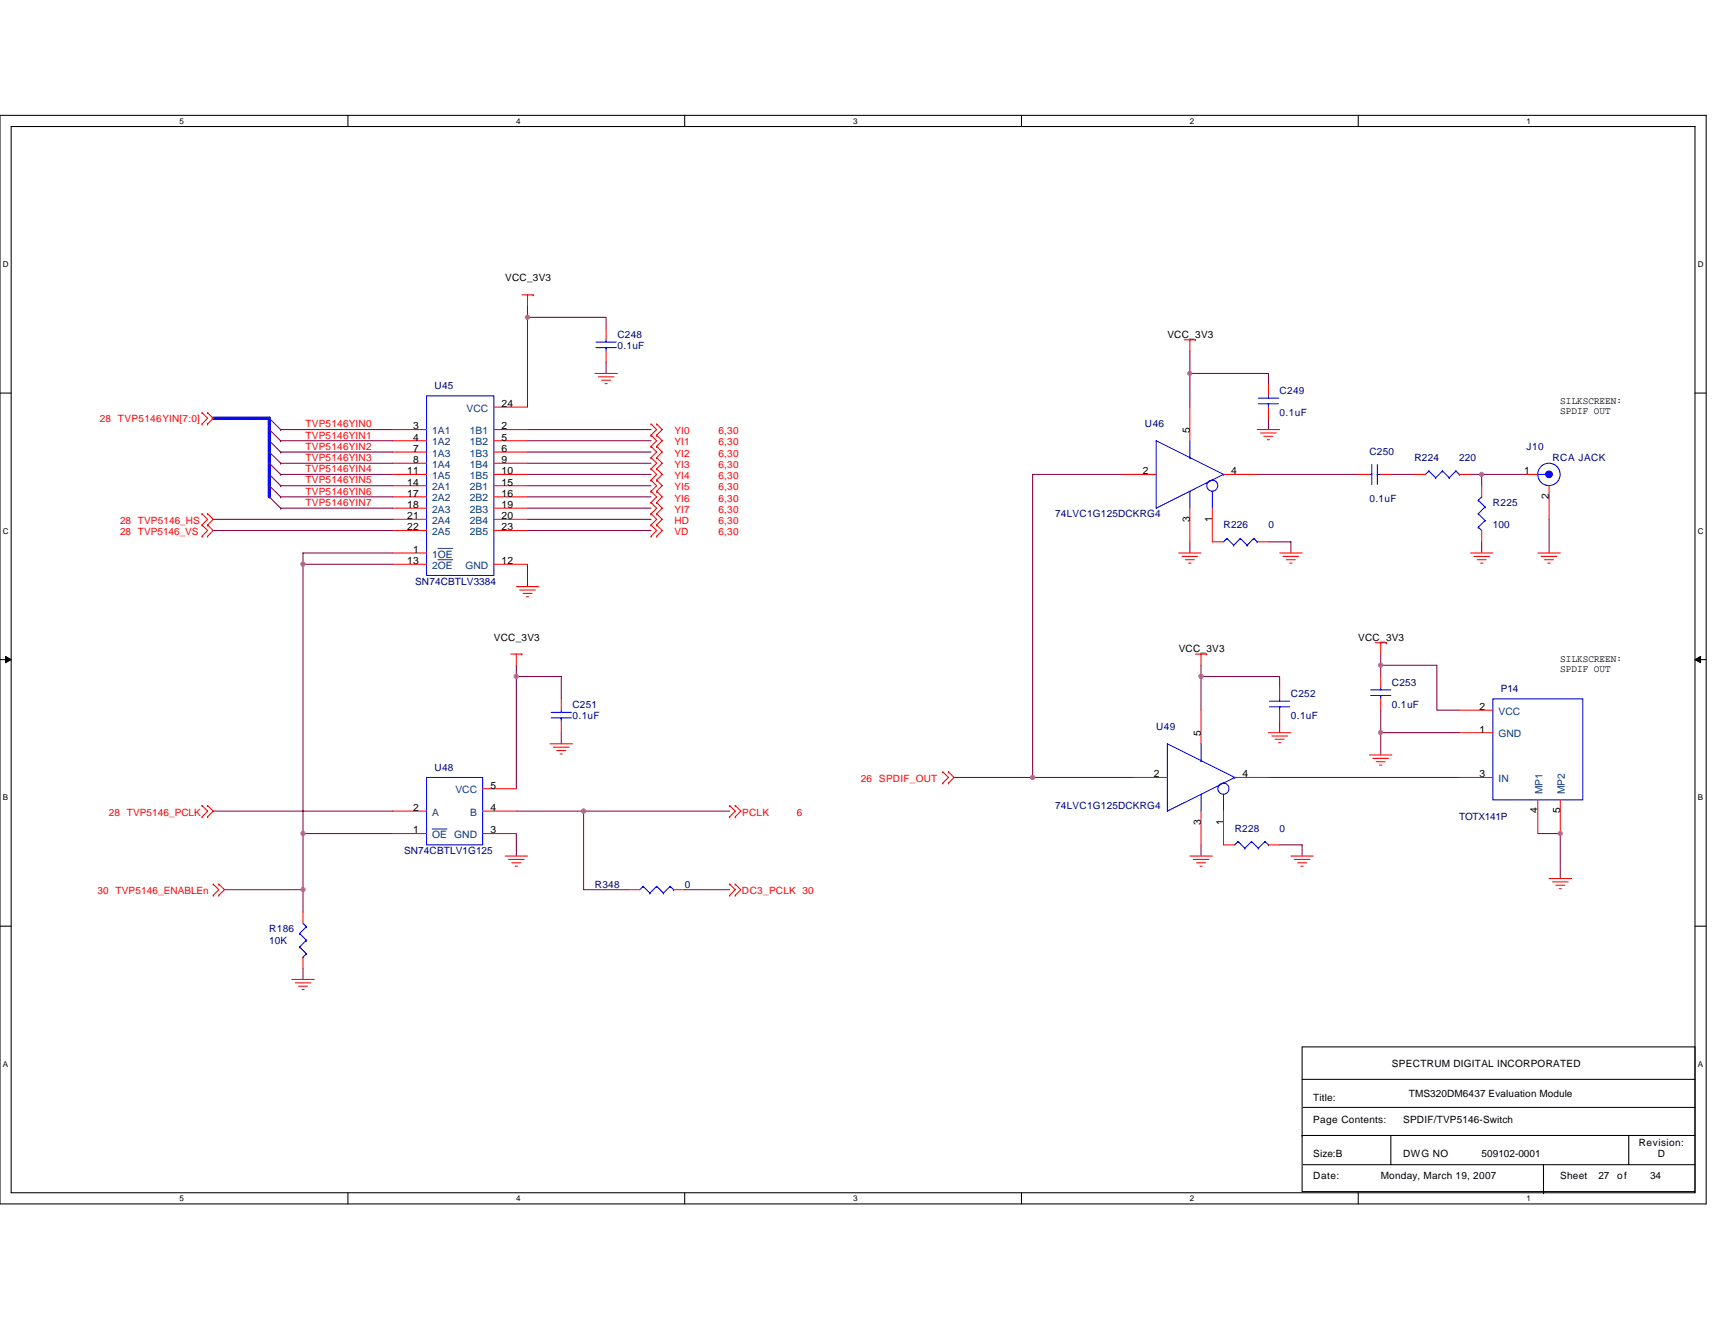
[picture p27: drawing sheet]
<svg xmlns="http://www.w3.org/2000/svg" width="279mm" height="216mm" viewBox="0 0 279 216" stroke-linecap="round" stroke-linejoin="round" font-family="sans-serif">
<defs><g id="words">
<g font-size="1.7">
<text x="67.3" y="70">3</text>
<text x="67.3" y="71.8">4</text>
<text x="81.7" y="66.3">24</text>
<text x="81.7" y="70">2</text>
<text x="81.7" y="71.8">5</text>
<text x="193.8" y="70.5" transform="rotate(-90 193.8 70.5)">5</text>
<text x="66.4" y="77.3">11</text>
<text x="67.3" y="73.6">7</text>
<text x="67.3" y="75.5">8</text>
<text x="81.7" y="73.6">6</text>
<text x="81.7" y="75.5">9</text>
<text x="81.7" y="77.3">10</text>
<text x="186.2" y="77.3">2</text>
<text x="200.6" y="77.3">4</text>
<text x="248.3" y="77.3">1</text>
<text x="66.4" y="79.1">14</text>
<text x="66.4" y="80.9">17</text>
<text x="66.4" y="82.8">18</text>
<text x="81.7" y="79.1">15</text>
<text x="81.7" y="80.9">16</text>
<text x="81.7" y="82.8">19</text>
<text x="252.3" y="81.3" transform="rotate(-90 252.3 81.3)">2</text>
<text x="66.4" y="84.6">21</text>
<text x="66.4" y="86.4">22</text>
<text x="81.7" y="84.6">20</text>
<text x="81.7" y="86.4">23</text>
<text x="193.8" y="85" transform="rotate(-90 193.8 85)">3</text>
<text x="197.5" y="85" transform="rotate(-90 197.5 85)">1</text>
<text x="66.4" y="91.9">13</text>
<text x="67.3" y="90.1">1</text>
<text x="81.7" y="91.9">12</text>
<text x="195.6" y="119.9" transform="rotate(-90 195.6 119.9)">5</text>
<text x="241" y="119.4">1</text>
<text x="241" y="115.7">2</text>
<text x="79.9" y="128.5">5</text>
<text x="188" y="126.7">2</text>
<text x="202.4" y="126.7">4</text>
<text x="241" y="126.7">3</text>
<text x="67.3" y="132.1">2</text>
<text x="67.3" y="135.8">1</text>
<text x="79.9" y="132.1">4</text>
<text x="79.9" y="135.8">3</text>
<text x="195.6" y="134.4" transform="rotate(-90 195.6 134.4)">3</text>
<text x="199.3" y="134.4" transform="rotate(-90 199.3 134.4)">1</text>
<text x="250.5" y="132.5" transform="rotate(-90 250.5 132.5)">4</text>
<text x="254.2" y="132.5" transform="rotate(-90 254.2 132.5)">5</text>
</g>
<g font-size="1.7" fill="#004080">
<text x="70.4" y="70.7">1A1</text>
<text x="76" y="67.1">VCC</text>
<text x="76.6" y="70.7">1B1</text>
<text x="70.4" y="72.6">1A2</text>
<text x="70.4" y="74.4">1A3</text>
<text x="70.4" y="76.2">1A4</text>
<text x="76.6" y="72.6">1B2</text>
<text x="76.6" y="74.4">1B3</text>
<text x="76.6" y="76.2">1B4</text>
<text x="70.4" y="78">1A5</text>
<text x="70.4" y="79.9">2A1</text>
<text x="70.4" y="81.7">2A2</text>
<text x="70.4" y="83.5">2A3</text>
<text x="76.6" y="78">1B5</text>
<text x="76.6" y="79.9">2B1</text>
<text x="76.6" y="81.7">2B2</text>
<text x="76.6" y="83.5">2B3</text>
<text x="70.4" y="85.4">2A4</text>
<text x="70.4" y="87.2">2A5</text>
<text x="76.6" y="85.4">2B4</text>
<text x="76.6" y="87.2">2B5</text>
<text x="70.4" y="90.8">1OE</text>
<text x="70.4" y="92.7">2OE</text>
<text x="75.8" y="92.7">GND</text>
<text x="244.1" y="116.5">VCC</text>
<text x="244.1" y="120.1">GND</text>
<text x="74.2" y="129.3">VCC</text>
<text x="244.1" y="127.4">IN</text>
<text x="251.3" y="129.4" transform="rotate(-90 251.3 129.4)">MP1</text>
<text x="255" y="129.4" transform="rotate(-90 255 129.4)">MP2</text>
<text x="70.4" y="132.9">A</text>
<text x="70.4" y="136.6">OE</text>
<text x="74" y="136.6">GND</text>
<text x="76.6" y="132.9">B</text>
</g>
<g font-size="1.6">
<text x="82.3" y="45.9">VCC_3V3</text>
<text x="190.2" y="55">VCC_3V3</text>
<text x="254.2" y="65.8">SILKSCREEN:</text>
<text x="254.2" y="67.5">SPDIF OUT</text>
<text x="80.5" y="104.4">VCC_3V3</text>
<text x="192" y="106.2">VCC_3V3</text>
<text x="221.3" y="104.4">VCC_3V3</text>
<text x="254.2" y="107.8">SILKSCREEN:</text>
<text x="254.2" y="109.6">SPDIF OUT</text>
<text x="226.8" y="173.9">SPECTRUM DIGITAL INCORPORATED</text>
<text x="214" y="179.4">Title:</text>
<text x="229.5" y="178.8">TMS320DM6437 Evaluation Module</text>
<text x="214" y="183">Page Contents:</text>
<text x="228.6" y="183">SPDIF/TVP5146-Switch</text>
<text x="214" y="188.5">Size:B</text>
<text x="228.6" y="188.5">DWG NO</text>
<text x="241.4" y="188.5">509102-0001</text>
<text x="267" y="186.7">Revision:</text>
<text x="270.1" y="188.5">D</text>
<text x="214" y="192.2">Date:</text>
<text x="224.9" y="192.2">Monday, March 19, 2007</text>
<text x="254.2" y="192.2">Sheet</text>
<text x="260.4" y="192.2">27</text>
<text x="263.5" y="192.2">of</text>
<text x="268.8" y="192.2">34</text>
</g>
<g font-size="1.6" fill="#000080">
<text x="100.6" y="55">C248</text>
<text x="100.6" y="56.9">0.1uF</text>
<text x="70.8" y="63.4">U45</text>
<text x="208.5" y="64.2">C249</text>
<text x="186.5" y="69.6">U46</text>
<text x="208.5" y="67.8">0.1uF</text>
<text x="223.1" y="74.2">C250</text>
<text x="230.4" y="75.1">R224</text>
<text x="237.7" y="75.1">220</text>
<text x="248.7" y="73.3">J10</text>
<text x="252.9" y="75.1">RCA JACK</text>
<text x="223.1" y="81.7">0.1uF</text>
<text x="243.2" y="82.4">R225</text>
<text x="171.9" y="84.3">74LVC1G125DCKRG4</text>
<text x="199.3" y="86.1">R226</text>
<text x="206.6" y="86.1">0</text>
<text x="243.2" y="86.1">100</text>
<text x="67.6" y="95.3">SN74CBTLV3384</text>
<text x="210.3" y="113.5">C252</text>
<text x="226.8" y="111.7">C253</text>
<text x="244.5" y="112.8">P14</text>
<text x="93.3" y="115.4">C251</text>
<text x="93.3" y="117.2">0.1uF</text>
<text x="188.4" y="119">U49</text>
<text x="210.3" y="117.2">0.1uF</text>
<text x="226.8" y="115.4">0.1uF</text>
<text x="70.8" y="125.6">U48</text>
<text x="171.9" y="131.8">74LVC1G125DCKRG4</text>
<text x="201.2" y="135.5">R228</text>
<text x="208.5" y="135.5">0</text>
<text x="237.7" y="133.6">TOTX141P</text>
<text x="65.8" y="139.1">SN74CBTLV1G125</text>
<text x="96.9" y="144.6">R348</text>
<text x="111.5" y="144.6">0</text>
<text x="43.9" y="151.9">R186</text>
<text x="43.9" y="153.8">10K</text>
</g>
<g font-size="1.6" fill="#f00">
<text x="16.3" y="68.7">28 TVP5146YIN[7:0]</text>
<text x="49.8" y="69.6">TVP5146YIN0</text>
<text x="49.8" y="71.5">TVP5146YIN1</text>
<text x="109.9" y="70.7">YI0</text>
<text x="117.1" y="70.7">6,30</text>
<text x="49.8" y="73.3">TVP5146YIN2</text>
<text x="49.8" y="75.1">TVP5146YIN3</text>
<text x="49.8" y="76.9">TVP5146YIN4</text>
<text x="109.9" y="72.6">YI1</text>
<text x="109.9" y="74.4">YI2</text>
<text x="109.9" y="76.2">YI3</text>
<text x="117.1" y="72.6">6,30</text>
<text x="117.1" y="74.4">6,30</text>
<text x="117.1" y="76.2">6,30</text>
<text x="49.8" y="78.8">TVP5146YIN5</text>
<text x="49.8" y="80.6">TVP5146YIN6</text>
<text x="49.8" y="82.4">TVP5146YIN7</text>
<text x="109.9" y="78.1">YI4</text>
<text x="109.9" y="79.9">YI5</text>
<text x="109.9" y="81.7">YI6</text>
<text x="109.9" y="83.5">YI7</text>
<text x="117.1" y="78.1">6,30</text>
<text x="117.1" y="79.9">6,30</text>
<text x="117.1" y="81.7">6,30</text>
<text x="117.1" y="83.5">6,30</text>
<text x="19.6" y="85.4">28 TVP5146_HS</text>
<text x="19.6" y="87.2">28 TVP5146_VS</text>
<text x="109.9" y="85.4">HD</text>
<text x="109.9" y="87.2">VD</text>
<text x="117.1" y="85.4">6,30</text>
<text x="117.1" y="87.2">6,30</text>
<text x="140.3" y="127.4">26 SPDIF_OUT</text>
<text x="17.7" y="132.9">28 TVP5146_PCLK</text>
<text x="120.9" y="132.9">PCLK</text>
<text x="129.8" y="132.9">6</text>
<text x="15.9" y="145.7">30 TVP5146_ENABLEn</text>
<text x="120.9" y="145.7">DC3_PCLK 30</text>
</g>
<g font-size="1.3">
<text x="29.3" y="20.2">5</text>
<text x="84.1" y="20.2">4</text>
<text x="139" y="20.2">3</text>
<text x="193.8" y="20.2">2</text>
<text x="248.7" y="20.2">1</text>
<text x=".5" y="43.5">D</text>
<text x="276.6" y="43.5">D</text>
<text x=".5" y="87">C</text>
<text x="276.6" y="87">C</text>
<text x=".5" y="130.4">B</text>
<text x="276.6" y="130.4">B</text>
<text x=".5" y="173.8">A</text>
<text x="276.6" y="173.8">A</text>
<text x="29.3" y="195.7">5</text>
<text x="84.1" y="195.7">4</text>
<text x="139" y="195.7">3</text>
<text x="193.8" y="195.7">2</text>
<text x="248.7" y="195.7">1</text>
</g>
</g></defs>
<path d="M0 18.8h278v177.4h-278zM1.8 20.6h274.3v173.8h-274.3z" fill="none" stroke="#000" stroke-width=".17"/>
<g fill="#fff">
<path d="M29.3 19h.7v1.4h-.7z"/>
<path d="M29.3 194.5h.7v1.5h-.7z"/>
</g>
<path d="M56.7 18.8v1.8M56.7 194.4v1.8" fill="none" stroke="#000" stroke-width=".17"/>
<g fill="#fff">
<path d="M84.1 19h.7v1.4h-.7z"/>
<path d="M84.1 194.5h.7v1.5h-.7z"/>
</g>
<path d="M111.5 18.8v1.8M111.5 194.4v1.8" fill="none" stroke="#000" stroke-width=".17"/>
<g fill="#fff">
<path d="M139 19h.7v1.4h-.7z"/>
<path d="M139 194.5h.7v1.5h-.7z"/>
</g>
<path d="M166.4 18.8v1.8M166.4 194.4v1.8" fill="none" stroke="#000" stroke-width=".17"/>
<g fill="#fff">
<path d="M193.8 19h.8v1.4h-.8z"/>
<path d="M193.8 194.5h.8v1.5h-.8z"/>
</g>
<path d="M221.3 18.8v1.8M221.3 194.4v1.8" fill="none" stroke="#000" stroke-width=".17"/>
<g fill="#fff">
<path d="M248.7 19h.7v1.4h-.7z"/>
<path d="M248.7 194.5h.7v1.5h-.7z"/>
<path d="M.5 42.3h.9v1.5h-.9z"/>
<path d="M276.6 42.3h1v1.5h-1z"/>
<path d="M.5 85.8h.9v1.4h-.9z"/>
<path d="M276.6 85.8h1v1.4h-1z"/>
</g>
<path d="M0 64.1h1.8M276.1 64.1h1.9" fill="none" stroke="#000" stroke-width=".17"/>
<g fill="#fff">
<path d="M.5 129.2h.8v1.5h-.8z"/>
<path d="M276.6 129.2h.9v1.5h-.9z"/>
</g>
<path d="M0 107.5h1.8M276.1 107.5h1.9" fill="none" stroke="#000" stroke-width=".17"/>
<path d="M.9 107l.9 .5-.9 .5zM276.1 107.5l1-.5v1z" fill="#000" stroke="#000" stroke-width=".16"/>
<g fill="#fff">
<path d="M.5 172.6h.8v1.5h-.8z"/>
<path d="M276.6 172.6h.9v1.5h-.9z"/>
</g>
<path d="M0 150.9h1.8M276.1 150.9h1.9M212.1 170.6h64v23.6h-64zM212.1 175.9h64M212.1 185h.1M212.1 185h64M212.3 189.8h63.8M212.3 180.4h63.8M226.6 185v4.8M251.5 194.4h.1M251.5 189.8v4.6M265.3 185v4.8" fill="none" stroke="#000" stroke-width=".17"/>
<path d="M34.7 68.2h9.2M43.9 68.2h.1M43.9 68.2v12.8" fill="none" stroke="#00f" stroke-width=".53"/>
<g fill="none" stroke="#800040" stroke-width=".17">
<path d="M85.9 51.7v14.6M85.9 49.9v1.8h12.8v1.8M98.7 59v1.9M193.8 57.2v3.7h12.9v1.8M43.9 68.2h.1M43.9 70h.1M43.9 71.8h.1M43.9 73.7h.1M43.9 75.5h.1M43.9 77.3h.1M43.9 79.1h.1M43.9 68.2l1.8 1.8"/>
<path d="M43.9 70l1.8 1.8M43.9 71.8l1.8 1.9M43.9 73.7l1.8 1.8M43.9 75.5l1.8 1.8M43.9 77.3l1.8 1.8M43.9 79.1l1.8 1.9M45.7 70h.1M45.7 71.8h.1M45.7 73.7h.1M45.7 75.5h.1M45.7 77.3h.1M45.7 79.1h.1"/>
<path d="M45.7 70h18.3M45.7 71.8h18.3M45.7 73.7h18.3M45.7 75.5h18.3M45.7 77.3h18.3M45.7 79.1h18.3M85.9 70h20.2M85.9 71.8h20.2M85.9 73.7h20.2M85.9 75.5h20.2M85.9 77.3h20.2M85.9 79.1h20.2"/>
<path d="M182.9 77.3h-14.7v49.4M193.8 60.9v5.4M204.8 77.3h16.5M206.7 68.2v1.8M226.8 77.3h3.6M239.6 77.3h1.8M241.4 77.3v1.8M241.4 77.3h7.3M34.7 84.6h29.3M34.7 86.4h29.3M43.9 81h.1M43.9 81l1.8 1.8"/>
<path d="M45.7 81h.1M45.7 82.8h.1M45.7 81h18.3M45.7 82.8h18.3M49.4 91.9h14.6M49.4 91.9v43.9M64 90.1h-14.6v1.8M85.9 91.9v3.7M85.9 81h20.2M85.9 82.8h20.2M85.9 84.6h20.2M85.9 86.4h20.2"/>
<path d="M193.8 88.3v1.8M206.7 88.3h3.6v1.8M241.4 88.3v1.8M252.4 84.6v5.5M84.1 110.2v18.3M84.1 110.2h7.3v3.7M84.1 108.4v1.8M91.4 119.4v1.8M195.7 108.4v1.8h12.8v1.9M195.7 110.2v5.5M208.5 117.5v1.9M224.9 119.4v3.6"/>
<path d="M224.9 108.4h9.2v7.3h3.6M224.9 108.4v1.8M224.9 119.4h12.8M224.9 106.6v1.8M224.9 115.7v3.7M34.7 132.2h29.3M49.4 135.8h14.6M49.4 135.8v9.2M84.1 135.8v3.7M84.1 132.2h11M95.1 132.2h23.8M95.1 132.2v12.8h7.3"/>
<path d="M155.4 126.7h12.8M168.2 126.7h16.5M195.7 137.7v1.8M206.7 126.7h31M208.5 137.7h3.6v1.8M250.5 135.8h3.7v7.4M36.6 145h12.8M49.4 157.8v1.8M49.4 145h.1M49.4 145v3.6M111.5 145h7.4"/>
</g>
<g fill="none" stroke="#f00" stroke-width=".17">
<path d="M85 48h1.9M85.9 48v1.9M86.9 48h.1M98.7 53.5v1.9M98.7 57.2v1.8M192.9 55.4h1.9M193.8 55.4v1.8M194.8 55.4h.1M32.9 69.1h.1M32.9 67.2h.1M32.9 67.2l.9 1-.9 .9M33.8 67.2h.1"/>
<path d="M33.8 69.1h.1M33.8 67.2l.9 1-.9 .9M64 77.3h5.5M64 70h5.5M64 71.8h5.5M64 73.7h5.5M64 75.5h5.5M64 79.1h5.5M80.5 77.3h5.4M80.5 70h5.4M80.5 71.8h5.4M80.5 73.7h5.4"/>
<path d="M80.5 75.5h5.4M80.5 79.1h5.4M80.5 66.3h5.4M96.9 60.9h3.7M97.5 61.4h2.5M98 62h1.5M98.6 62.5h.3M106.1 69.1h.1M106.1 70.9h.1M106.1 72.7h.1M106.1 74.6h.1M106.1 76.4h.1"/>
<path d="M106.1 78.2h.1M106.1 69.1l.9 .9-.9 .9M106.1 70.9l.9 .9-.9 .9M106.1 72.7l.9 1-.9 .9M106.1 74.6l.9 .9-.9 .9M106.1 76.4l.9 .9-.9 .9M106.1 78.2l.9 .9-.9 1M107 69.1h.1M107 70.9h.1M107 72.7h.1M107 74.6h.1M107 76.4h.1"/>
<path d="M107 78.2h.1M107 69.1l.9 .9-.9 .9M107 70.9l.9 .9-.9 .9M107 72.7l.9 1-.9 .9M107 74.6l.9 .9-.9 .9M107 76.4l.9 .9-.9 .9M107 78.2l.9 .9-.9 1M182.9 77.3h5.5M193.8 66.3v5.5M199.3 77.3h5.5M204.8 70h3.7M205.4 70.5h2.5"/>
<path d="M205.9 71.1h1.5M206.5 71.6h.3M206.7 62.7v1.8M206.7 66.3v1.9M221.3 77.3h1.8M224.9 77.3h1.9M230.4 77.3h1.8M237.7 77.3h1.9M241.4 79.1v1.9M248.7 77.3h1.8M252.4 79.1v5.5M32.9 83.7h.1"/>
<path d="M32.9 85.5h.1M32.9 87.4h.1M32.9 83.7l.9 .9-.9 .9M32.9 85.5l.9 .9-.9 1M33.8 83.7h.1M33.8 85.5h.1M33.8 87.4h.1M33.8 83.7l.9 .9-.9 .9M33.8 85.5l.9 .9-.9 1M64 81h5.5M64 82.8h5.5M64 84.6h5.5"/>
<path d="M64 86.4h5.5M64 91.9h5.5M64 90.1h5.5M80.5 81h5.4M80.5 82.8h5.4M80.5 84.6h5.4M80.5 86.4h5.4M80.5 91.9h5.4M84.1 95.6h3.7M84.7 96.1h2.5M85.2 96.7h1.5M85.8 97.2h.3"/>
<path d="M106.1 83.7h.1M106.1 85.5h.1M106.1 87.4h.1M106.1 80.1h.1M106.1 81.9h.1M106.1 83.7l.9 .9-.9 .9M106.1 85.5l.9 .9-.9 1M106.1 80.1l.9 .9-.9 .9M106.1 81.9l.9 .9-.9 .9M107 83.7h.1M107 85.5h.1M107 87.4h.1"/>
<path d="M107 80.1h.1M107 81.9h.1M107 83.7l.9 .9-.9 .9M107 85.5l.9 .9-.9 1M107 80.1l.9 .9-.9 .9M107 81.9l.9 .9-.9 .9M192 90.1h3.7M192.6 90.7h2.5M193.1 91.2h1.5M193.7 91.8h.3M193.8 82.8v5.5M197.5 82.8v5.5h1.8"/>
<path d="M204.8 88.3h1.9M208.5 90.1h3.6M209 90.7h2.6M209.6 91.2h1.4M210.1 91.8h.4M239.6 90.1h3.6M240.1 90.7h2.6M240.7 91.2h1.4M241.2 91.8h.4M241.4 86.4v1.9M250.5 90.1h3.7M251.1 90.7h2.5"/>
<path d="M251.6 91.2h1.5M252.2 91.8h.3M83.2 106.6h1.8M84.1 106.6v1.8M85 106.6h.1M91.4 113.9v1.8M91.4 117.5v1.9M194.8 106.6h1.8M195.7 106.6v1.8M195.7 115.7v5.5M196.6 106.6h.1M206.7 119.4h3.6"/>
<path d="M207.2 119.9h2.6M208.5 112.1v1.8M208.5 115.7v1.8M224 104.7h1.8M224.9 104.7v1.9M224.9 110.2v1.9M224.9 113.9v1.8M225.8 104.7h.1M237.7 119.4h5.5M237.7 115.7h5.5M32.9 131.3h.1M32.9 133.1h.1"/>
<path d="M32.9 131.3l.9 .9-.9 .9M33.8 131.3h.1M33.8 133.1h.1M33.8 131.3l.9 .9-.9 .9M64 132.2h5.5M64 135.8h5.5M78.6 132.2h5.5M78.6 128.5h5.5M78.6 135.8h5.5M82.3 139.5h3.6M89.6 121.2h3.7M90.1 121.8h2.6"/>
<path d="M90.7 122.3h1.5M91.2 122.9h.4M118.9 131.3h.1M118.9 133.1h.1M118.9 131.3l.9 .9-.9 .9M119.8 131.3h.1M119.8 133.1h.1M119.8 131.3l.9 .9-.9 .9M153.6 125.8h.1M153.6 127.6h.1M153.6 125.8l.9 .9-.9 .9M154.5 125.8h.1"/>
<path d="M154.5 127.6h.1M154.5 125.8l.9 .9-.9 .9M184.7 126.7h5.5M193.8 139.5h3.7M195.7 132.2v5.5M199.3 132.2v5.5h1.9M201.2 126.7h5.5M206.7 137.7h1.8M207.8 120.5h1.4M208.3 121h.4M210.3 139.5h3.7M223.1 123h3.7"/>
<path d="M223.6 123.6h2.6M224.2 124.1h1.5M224.7 124.7h.4M237.7 126.7h5.5M250.5 130.3v5.5M254.2 130.3v5.5M34.7 144.1h.1M34.7 145.9h.1M34.7 144.1l.9 .9-.9 .9M35.6 144.1h.1M35.6 145.9h.1M35.6 144.1l1 .9-1 .9"/>
<path d="M47.5 159.6h3.7M49.4 148.6v1.9M49.4 156v1.8M82.8 140h2.6M83.4 140.6h1.5M83.9 141.1h.4M102.4 145h1.8M109.7 145h1.8M118.9 144.1h.1M118.9 145.9h.1M118.9 144.1l.9 .9-.9 .9M119.8 144.1h.1"/>
<path d="M119.8 145.9h.1M119.8 144.1l.9 .9-.9 .9M194.4 140h2.6M194.9 140.6h1.5M195.5 141.1h.4M210.9 140h2.5M211.4 140.6h1.5M211.9 141.1h.4M252.4 143.2h3.6M252.9 143.7h2.6M253.5 144.3h1.4M254 144.8h.4"/>
<path d="M48.1 160.1h2.6M48.6 160.7h1.5M49.2 161.2h.4"/>
</g>
<g fill="none" stroke="#00f" stroke-width=".17">
<path d="M97.1 56.6h3.3M97.1 55.7h3.3M98.7 55.4v.3M98.7 56.6h.1M98.7 56.6v.6M69.5 64.5h11v29.3h-11zM188.4 71.8l10.9 5.5-10.9 5.5zM193.8 74.6h.1M193.8 71.8v2.8M199.3 77.3h.1M205 65.8h3.3M205 64.9h3.3"/>
<path d="M206.7 64.5v.4M206.7 65.8h.1M206.7 65.8v.5M223.1 77.3h.4M223.5 75.7v3.3M224.4 75.7v3.3M224.4 77.3h.1M224.4 77.3h.5M232.8 76.8h.1M232.8 76.8l-.6 .5M232.8 76.8l1.1 1.1M233.9 77.9h.1"/>
<path d="M235 76.8h.1M235 76.8l-1.1 1.1M235 76.8l1.1 1.1M236.1 77.9h.1M237.2 76.8h.1M237.2 76.8l-1.1 1.1M237.2 76.8l.5 .5M237.7 77.3h.1M250.5 77.3h1.3M193.8 80.1v2.7M197.5 80.1v2.7M199.9 87.7h.1"/>
<path d="M199.9 87.7l-.6 .6M199.9 87.7l1.1 1.1M201 88.8h.1M202.1 87.7h.1M202.1 87.7l-1.1 1.1M202.1 87.7l1.1 1.1M203.2 88.8h.1M204.3 87.7h.1M204.3 87.7l-1.1 1.1M204.3 87.7l.5 .6M204.8 88.3h.1M240.8 85.9h.1"/>
<path d="M240.8 83.7h.1M240.8 81.5h.1M240.8 85.9l.6 .5M240.8 83.7l1.1 1.1M240.8 81.5l1.1 1.1M241.4 81h.1M241.4 81l-.6 .5M241.9 84.8h.1M241.9 82.6h.1M241.9 84.8l-1.1 1.1M241.9 82.6l-1.1 1.1M89.8 117h3.3"/>
<path d="M89.8 116.1h3.3M91.4 115.7v.4M91.4 117h.1M91.4 117v.5M206.8 115.2h3.3M206.8 114.3h3.3M208.5 113.9v.4M208.5 115.2h.1M208.5 115.2v.5M223.3 113.3h3.3M223.3 112.4h3.3M224.9 112.1v.3"/>
<path d="M224.9 113.3h.1M224.9 113.3v.6M243.2 113.9h14.7v16.4h-14.7zM69.5 126.7h9.1v11h-9.1zM190.2 121.2l11 5.5-11 5.5zM195.7 129.4v2.8M195.7 124h.1M195.7 121.2v2.8M199.3 129.4v2.8M201.2 126.7h.1M201.7 137.1h.1M201.7 137.1l-.5 .6"/>
<path d="M201.7 137.1l1.1 1.1M202.8 138.2h.1M203.9 137.1h.1M203.9 137.1l-1.1 1.1M203.9 137.1l1.1 1.1M205 138.2h.1M206.1 137.1h.1M206.1 137.1l-1.1 1.1M206.1 137.1l.6 .6M206.7 137.7h.1M48.8 152.1h.1M48.8 154.3h.1"/>
<path d="M48.8 152.1l1.1 1.1M48.8 154.3l1.1 1.1M49.4 156h.1M49.4 150.5l.5 .5M49.9 151h.1M49.9 153.2h.1M49.9 155.4h.1M49.9 151l-1.1 1.1M49.9 153.2l-1.1 1.1M49.9 155.4l-.5 .6M104.8 144.4h.1M104.8 144.4l-.6 .6"/>
<path d="M104.8 144.4l1.1 1.1M105.9 145.5h.1M107 144.4h.1M107 144.4l-1.1 1.1M107 144.4l1.1 1.1M108.1 145.5h.1M109.2 144.4h.1M109.2 144.4l-1.1 1.1M109.2 144.4l.5 .6M109.7 145h.1"/>
<circle cx="197.5" cy="79.1" r=".9"/>
<circle cx="252.3" cy="77.3" r="1.82"/>
<circle cx="199.3" cy="128.5" r=".9"/>
</g>
<circle cx="252.4" cy="77.3" r=".54" fill="#00f" stroke="#00f" stroke-width=".17"/>
<path d="M71.3 89.4h2.5M71.3 91.2h2.5M70.4 135.1h2.4" fill="none" stroke="#004080" stroke-width=".16"/>
<g fill="#f0f" stroke="#f0f" stroke-width=".17">
<circle cx="85.9" cy="51.7" r=".36"/>
<circle cx="84.1" cy="110.2" r=".36"/>
<circle cx="49.4" cy="91.9" r=".36"/>
<circle cx="49.4" cy="145" r=".36"/>
<circle cx="193.8" cy="60.8" r=".35"/>
<circle cx="241.4" cy="77.3" r=".36"/>
<circle cx="254.2" cy="135.8" r=".35"/>
<circle cx="224.9" cy="119.4" r=".36"/>
<circle cx="224.9" cy="108.4" r=".35"/>
<circle cx="195.7" cy="110.2" r=".36"/>
<circle cx="168.2" cy="126.7" r=".36"/>
<circle cx="95.1" cy="132.2" r=".36"/>
<circle cx="49.4" cy="135.8" r=".36"/>
</g>
<use href="#words"/>
</svg>
